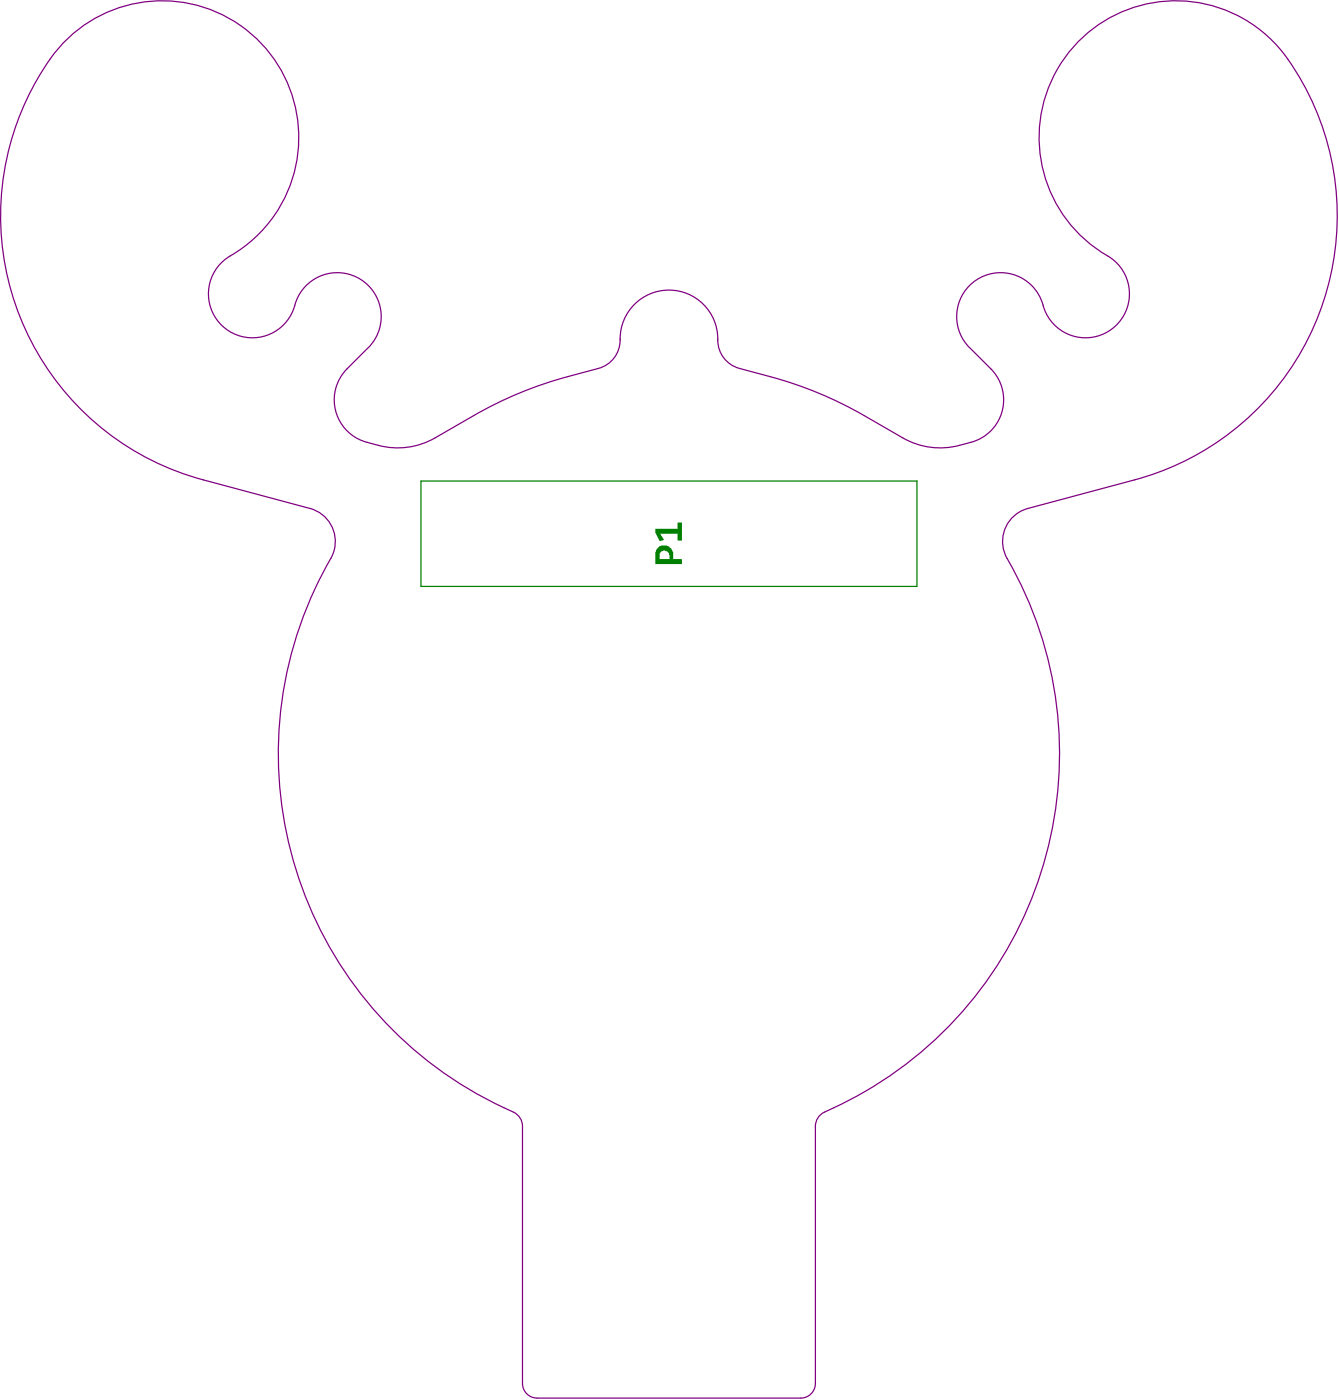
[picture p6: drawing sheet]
<svg xmlns="http://www.w3.org/2000/svg" width="183mm" height="191mm" viewBox="0 0 183 191" stroke-linecap="round" stroke-linejoin="round" font-family="sans-serif">
<path d="M57.4 65.7h67.7v14.4h-67.7z" fill="none" stroke="#008000" stroke-width=".17"/>
<g fill="#008000">
<path d="M89.4 72.2h3.1v-.8h.6v2.4h-.6v-.9h-2.4l.5 .8-.6 .2-.6-1.2z"/>
<path d="M90.3 75.3l-.3 .3v.8h1.4v-.6l-.1-.1a.7 .7 0 0 0-1-.4zM90 74.6a1.29 1.29 0 0 1 1.7 .5l.2 .3v1h1.2v.6h-3.7v-1.6l.1-.1a.89 .89 0 0 1 .5-.7z"/>
</g>
<path d="M50.2 47.5l-2.8 2.9a6 6 0 0 0 2.7 10 11 11 0 0 0 8.5-.2l6-3.4a53.3 53.3 0 0 1 12.9-5.4l4.2-1.1a4 4 0 0 0 2.9-4 6.7 6.7 0 0 1 6.8-6.7 6.7 6.7 0 0 1 6.6 6.9 4 4 0 0 0 2.9 3.8l4.2 1.1a53.3 53.3 0 0 1 12.8 5.4l5.3 3a10.2 10.2 0 0 0 7.8 1 7.6 7.6 0 0 0 4.2-2 6 6 0 0 0 0-8.4l-2.8-2.9M50.3 47.5a6 6 0 0 0-1.3-9.5 6 6 0 0 0-8.8 3.7 6 6 0 0 1-9.4 3.2 6 6 0 0 1 .6-10 18.7 18.7 0 0 0 4.1-29.2 18.7 18.7 0 0 0-29.3 3.4 37.3 37.3 0 0 0 21.5 56.4l14.6 3.9a4.7 4.7 0 0 1 2.5 7.5 53.4 53.4 0 0 0 25.3 75 2.13 2.13 0 0 1 1.2 1.9M132.3 47.5a6 6 0 0 1 1.3-9.5 6 6 0 0 1 8.8 3.7 6 6 0 0 0 9.4 3.2 6 6 0 0 0-.7-10 18.7 18.7 0 0 1-4.4-28.7 18.7 18.7 0 0 1 29 1.9 37.3 37.3 0 0 1-20.9 57.4l-14.5 3.9a4.7 4.7 0 0 0-2.8 6.9 53.4 53.4 0 0 1-25 75.6 2.13 2.13 0 0 0-1.2 1.9M71.3 153.8v35.1a2 2 0 0 0 2 2h36a2 2 0 0 0 2-2v-35.1" fill="none" stroke="#800080" stroke-width=".17"/>
</svg>
